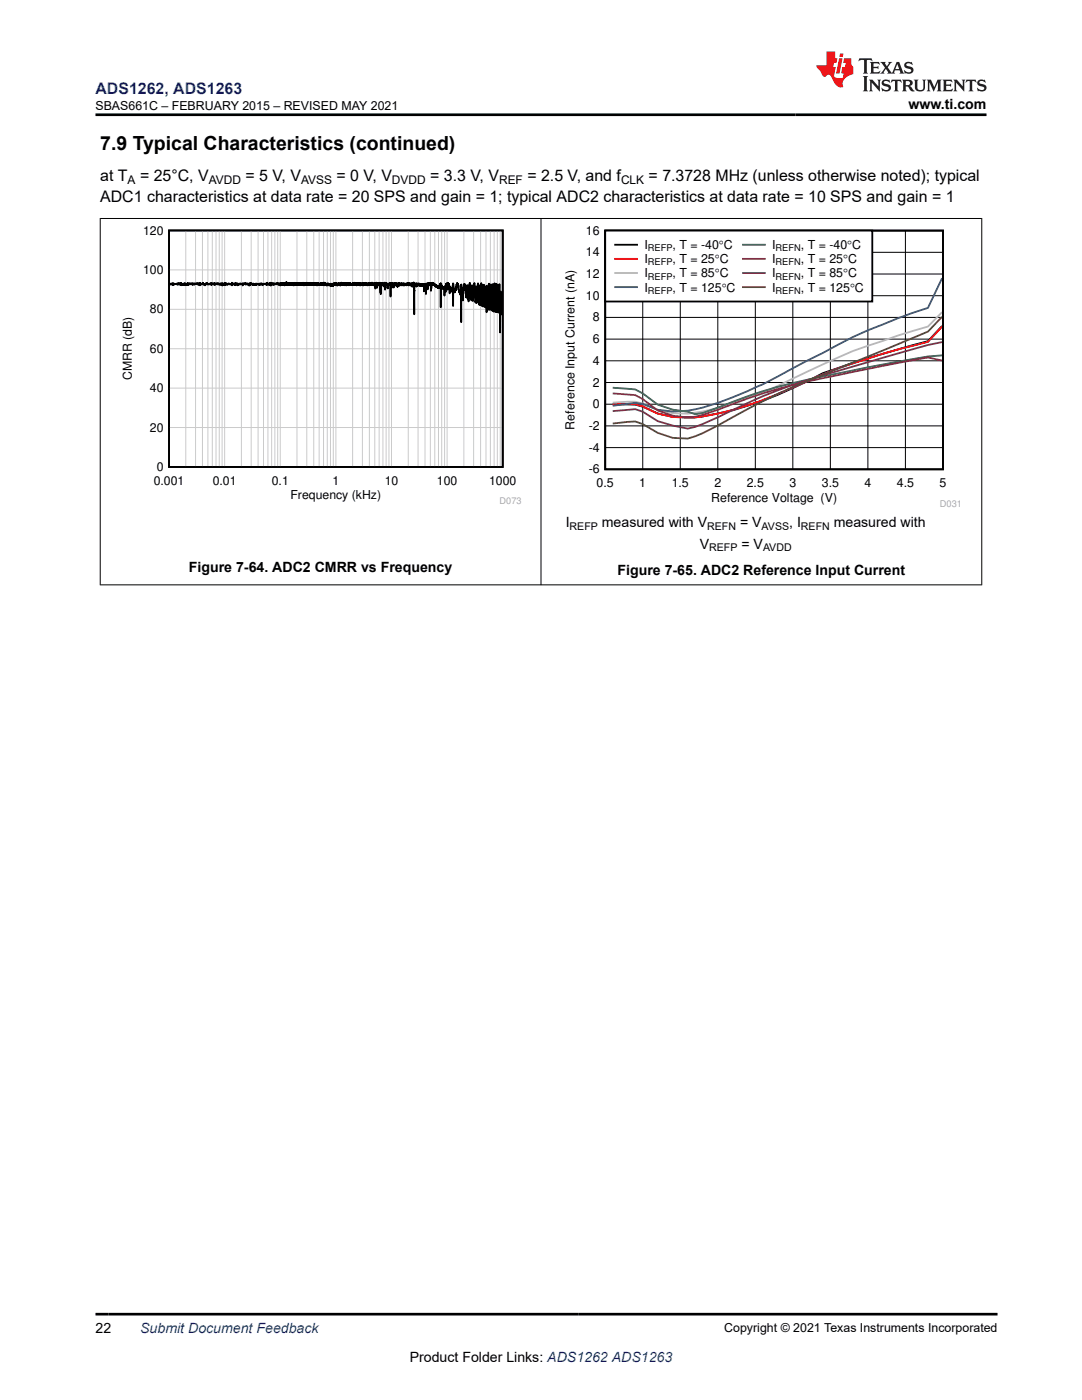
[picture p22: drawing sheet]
<svg xmlns="http://www.w3.org/2000/svg" width="216mm" height="279mm" viewBox="0 0 216 279" stroke-linecap="round" stroke-linejoin="round" font-family="sans-serif">
<defs><g id="words">
<text font-size="3.9" x="20" y="29.9">7.9 Typical Characteristics (continued)</text>
<text font-size="3.2" fill="#00f" x="19" y="18.7">ADS1262, ADS1263</text>
<g font-size="3.2">
<text x="20" y="36.1">at T</text>
<text x="20" y="40.3">ADC1 characteristics at data rate = 20 SPS and gain = 1; typical ADC2 characteristics at data rate = 10 SPS and gain = 1</text>
<text x="27.9" y="36.1">= 25°C, V</text>
<text x="49" y="36.1">= 5 V, V</text>
<text x="67.1" y="36.1">= 0 V, V</text>
<text x="85.8" y="36.1">= 3.3 V, V</text>
<text x="105.2" y="36.1">= 2.5 V, and f</text>
<text x="129.4" y="36.1">= 7.3728 MHz (unless otherwise noted); typical</text>
</g>
<g font-size="2.8">
<text x="181.3" y="21.8">www.ti.com</text>
<text x="112.9" y="105.3">I</text>
<text x="120.1" y="105.3">measured with V</text>
<text x="147.7" y="105.3">= V</text>
<text x="157.5" y="105.3">, I</text>
<text x="166.4" y="105.3">measured with</text>
<text x="139.6" y="109.5">V</text>
<text x="147.9" y="109.5">= V</text>
<text x="37.7" y="114.2">Figure 7-64. ADC2 CMRR vs Frequency</text>
<text x="123.2" y="114.7">Figure 7-65. ADC2 Reference Input Current</text>
<text x="19" y="266.1">22</text>
<text x="81.8" y="271.7">Product Folder Links: ADS1262 ADS1263</text>
</g>
<text font-size="2.8" fill="#00f" x="28" y="266.1">Submit Document Feedback</text>
<g font-size="2.5">
<text x="19.1" y="21.9">SBAS661C – FEBRUARY 2015 – REVISED MAY 2021</text>
<text x="116.9" y="46.8">16</text>
<text x="116.9" y="51.2">14</text>
<text x="128.6" y="49.7">I</text>
<text x="128.6" y="52.5">I</text>
<text x="134.2" y="49.7">, T = -40</text>
<text x="134.2" y="52.5">, T = 25q</text>
<text x="143.4" y="49.7">qC</text>
<text x="143.6" y="52.5">C</text>
<text x="154.1" y="49.7">I</text>
<text x="154.1" y="52.5">I</text>
<text x="159.8" y="49.7">, T = -40qC</text>
<text x="159.8" y="52.5">, T = 25qC</text>
<text x="116.9" y="59.8">10</text>
<text x="116.9" y="55.5">12</text>
<text x="128.6" y="55.4">I</text>
<text x="128.6" y="58.2">I</text>
<text x="134.2" y="55.4">, T = 85q</text>
<text x="134.2" y="58.2">, T = 125qC</text>
<text x="143.6" y="55.4">C</text>
<text x="154.1" y="55.4">I</text>
<text x="154.1" y="58.2">I</text>
<text x="159.8" y="55.4">, T = 85qC</text>
<text x="159.8" y="58.2">, T = 125qC</text>
<text x="118.3" y="64.2">8</text>
<text x="118.3" y="68.5">6</text>
<text x="118.3" y="77.1">2</text>
<text x="118.3" y="72.8">4</text>
<text x="118.3" y="81.5">0</text>
<text x="114.6" y="85.8" transform="rotate(-90 114.6 85.8)">Reference Input Current (nA)</text>
<text x="117.5" y="85.8">-2</text>
<text x="117.5" y="90.1">-4</text>
<text x="117.5" y="94.5">-6</text>
<text x="119" y="97.3">0.5</text>
<text x="127.6" y="97.3">1</text>
<text x="134" y="97.3">1.5</text>
<text x="141.9" y="100.1">Reference Voltage (V)</text>
<text x="142.5" y="97.3">2</text>
<text x="149" y="97.3">2.5</text>
<text x="157.5" y="97.3">3</text>
<text x="164" y="97.3">3.5</text>
<text x="172.5" y="97.3">4</text>
<text x="179" y="97.3">4.5</text>
<text x="187.5" y="97.3">5</text>
<text x="144.5" y="265.8">Copyright © 2021 Texas Instruments Incorporated</text>
</g>
<g font-size="2.4">
<text x="25.5" y="36.7">A</text>
<text x="41.7" y="36.7">AVDD</text>
<text x="60.1" y="36.7">AVSS</text>
<text x="78.2" y="36.7">DVDD</text>
<text x="99.6" y="36.7">REF</text>
<text x="123.9" y="36.7">CLK</text>
<text x="28.6" y="46.8">120</text>
<text x="28.6" y="54.7">100</text>
<text x="29.9" y="62.5">80</text>
<text x="29.9" y="70.4">60</text>
<text x="26.3" y="75.9" transform="rotate(-90 26.3 75.9)">CMRR (dB)</text>
<text x="29.9" y="78.3">40</text>
<text x="29.9" y="86.1">20</text>
<text x="31.3" y="94">0</text>
<text x="30.7" y="96.8">0.001</text>
<text x="42.4" y="96.8">0.01</text>
<text x="54.2" y="96.8">0.1</text>
<text x="58" y="99.6">Frequency (kHz)</text>
<text x="66.3" y="96.8">1</text>
<text x="76.8" y="96.8">10</text>
<text x="87.2" y="96.8">100</text>
<text x="97.6" y="96.8">1000</text>
</g>
<g font-size="2.1">
<text x="113.7" y="105.8">REFP</text>
<text x="141.1" y="105.8">REFN</text>
<text x="152" y="105.8">AVSS</text>
<text x="159.8" y="105.8">REFN</text>
<text x="141.5" y="110.1">REFP</text>
<text x="152.3" y="110.1">AVDD</text>
</g>
<g font-size="1.8">
<text x="129.3" y="50.1">REFP</text>
<text x="129.3" y="53">REFP</text>
<text x="154.8" y="50.1">REFN</text>
<text x="154.8" y="53">REFN</text>
<text x="129.3" y="55.8">REFP</text>
<text x="129.3" y="58.6">REFP</text>
<text x="154.8" y="55.8">REFN</text>
<text x="154.8" y="58.6">REFN</text>
</g>
<g font-size="1.8" fill="#a8a8a8">
<text x="99.7" y="100.7">D073</text>
<text x="187.5" y="101.2">D031</text>
</g>
</g></defs>
<path d="M33.7 46h66.6v47.2h-66.6zM33.9 56.7l.2-.1v.2l.3-.2v.3l.1-.4v.4l.1-.4 .1 .3 .1-.2 .4 .1 .2-.1v.2l.1-.2v.2l.2-.3v.3l.2-.2 .1 .3 .1-.5 .1 .5 .3-.3v.3l.1-.3v.2l.3-.3v.4l.1-.3v.3l.3-.3v.2l.1-.3v.3l.1-.3v.4l.4-.4 .2 .1v.2l.2-.3 .1 .4 .1-.3v.1l.2-.1 .1 .1v.1l.1-.3v.2h.2l.1-.2 .1 .2 .3-.2v.3l.2-.2v.2l.1-.4v.5l.1-.4v.2l.2 .1 .3-.4 .1 .4 .3-.1v.3l.2-.5v.2l.3-.2v.2h.2l.1 .1 .2-.2 .1 .1 .1-.2v.3l.1-.2v.2l.2-.3v.2l.1-.1 .1 .1 .1-.2v.3l.1-.3 .1 .4 .1-.3 .3 .1 .1-.2v.3l.2-.3 .1 .3 .1-.2 .1 .2 .1-.3v.3l.3-.3v.3l.1-.3v.5l.1-.4 .2 .1v.2l.1-.2v.1v-.3l.1 .4 .1-.4v.2l.2-.2 .1 .3 .3-.2v.1l.2-.1 .1 .2 .3-.1v.1l.1-.4v.5l.1-.4v.3l.1-.2 .1 .2 .1-.2v.2l.1-.2v.2l.2-.2v.3l.1-.5v.3h.2v.1l.1-.3v.4l.1-.2v.2l.2-.3v.1l.2-.1v.2l.1-.2 .1 .1 .3-.1v.4l.1-.5v.3l.4-.3v.2l.1-.3v.4l.2-.1 .1-.2 .1 .3v-.1l.1 .1 .1-.1v.2l.2-.4v.5l.3-.5v.2l.2-.1v.2l.1-.2v.3l.1-.3 .2 .3 .1-.2v.1l.1-.1 .1 .2 .1-.3v.3l.2-.3v.1l.3-.1 .1 .3 .2-.3v.3l.2-.3v.1l.2-.1v.3l.1-.3v.2l.2-.2v.2l.1-.2 .3 .1 .1-.2v.3l.1-.3v.3l.1-.4 .2 .5 .3-.3v.2l.1-.3v.4l.1-.5v.6l.1-.5v.2l.1-.2v.3l.3-.3v.3l.2-.2v.2l.1-.2 .1 .2 .4-.3v.3l.2-.3 .1 .3 .2-.3 .1 .3v-.2v.4l.2-.5v.4l.1-.4 .1 .3 .2-.3 .1 .3v-.3v.4l.1-.3 .1 .4v-.4l.2 .3v-.4v.3v-.2l.1 .2v-.5v.4l.1-.2v.4l.1-.3v.3l.1-.4 .1 .4 .1-.4 .1 .4v-.4v.3l.1-.3v.3v-.3v.4l.1-.4v.4l.2-.4v.3v-.3v.4l.1-.4 .1 .4v-.4v.4v-.4v.4v-.4l.2 .4 .1-.4v.5v-.5v.3l.1-.3v.3l.2-.4 .1 .5v-.4v.3l.2-.3v.4l.1-.3v.3l.1-.4 .1 .3 .1-.3v.3l.1-.3 .1 .4v-.4v.3l.1-.3v.2l.1-.3v.5l.2-.4v.4l.1-.4v.3l.1-.3 .1 .3v-.4l.1 .5 .1-.4v.5v-.5v.3v-.2l.1 .2 .1-.3 .1 .4v-.4l.1 .3 .1-.4v.5v-.4v.4l.1-.4v.3l.1-.3v.2l.1-.2v.2v-.2l.1 .3v-.3l.1 .3 .1-.3 .1 .4 .1-.5v.4v-.3l.1 .3v-.3l.1 .4 .1-.4 .2 .4 .1-.4v.3l.1-.3 .1 .4v-.3l.1 .2v-.2l.1 .2v-.2v.2l.1-.2v.2l.1-.3 .1 .5v-.5l.1 .3v-.3l.1 .3 .1-.3v.3l.1-.2 .1 .2v-.2l.1 .3 .1-.3v.2v-.3v.4l.1-.4 .1 .4v-.3l.1 .2v-.2l.1 .2 .1-.2v.3l.1-.5 .1 .6 .1-.6v.4l.1-.2 .1 .2 .1-.2v.3l.1-.3v.3l.1-.2v.2l.1-.3 .1 .3v-.3l.1 .3 .1-.2v.3l.1-.3 .1 .3v-.3l.1 .3v-.4v.4l.1-.3 .1 .4v-.4v.4l.1-.4v.3v-.3v.3l.1-.3v.3l.1-.3v.4v-.5v.4l.2-.5v.3l.1-.2v.3l.1-.4 .1 .4v-.3v.3v-.4v.4v-.3l.1 .2v-.3v.3l.1-.2 .1 .4v-.4v.4l.2-.5 .1 .4v-.3v.3v-.3l.1 .1 .1-.1v.2l.1-.2v.4l.2-.6v.4v-.4l.1 .5 .2-.4v.4l.2-.4v.4l.1-.4v.4l.2-.4v.4v-.4v.3l.1-.3 .1 .3v-.2v.4v-.4l.1 .2 .1-.2v.2l.1-.3v.3v-.3l.1 .4 .1-.4v.4l.1-.4v.4l.1-.4 .1 .4v-.3l.1 .2 .1-.2 .1 .1v.2l.1-.4 .1 .4 .1-.4v.3l.1-.3v.3l.1-.2v.3v-.5v.3l.1-.1v.2l.1-.3 .1 .3v-.3l.1 .4 .1-.4v.5v-.4l.1 .2 .1-.3v.4l.1-.3v.2l.1-.2v.3v-.4l.1 .4 .1-.4 .1 .5v-.5v.4l.1-.4 .1 .3v-.2v.3l.2-.3v.3l.1-.4v.4l.1-.3v.4v-.4l.1 .1v-.2v.4l.1-.4 .1 .3v-.3v.4v-.3l.1 .2v-.4l.1 .5 .1-.3v.3v-.3l.1 .2 .1-.2 .1 .4v-.5v.3l.2-.2v.2v-.3v.4v-.3l.1 .3 .1-.3v.3l.1-.4 .1 .4 .1-.4 .1 .2v-.3l.1 .5v-.4v.4l.1-.4 .2 .5v-.4l.1 .2 .1-.3v.3v-.3l.1 1.1v-1.1l.1 .3 .1-.4v.4l.1-.4v1l.1-.9 .1 .5 .1-.5v.5l.1-.5v.3l.1-.3 .1 .2v-.2v.3v-.3v.3v-.4l.2 2.3 .1-2.2 .1 .4v-.4v.3l.1-.2v.4l.1-.5 .1 .5 .1-.3v.5v-.7l.2 .5v-.6v1.4l.2-1.3 .1 .5v-.5v.4v-.4l.1 .4 .1-.3 .1 1v-.9l.1 .2 .1-.3v.3l.2-.4v.4v-.3l.1 2.6 .1-2.8v.6l.1-.4v.5v-.5l.1 .8 .1-1v.5l.1-.3 .1 .3v-.4l.1 .9v-.9l.1 .5 .1-.5v.5l.1-.5v.3v-.2l.1 .3v-.3v.4l.1-.5 .2 .8 .2-.9 .1 .5 .1-.3v.4v-.4l.1 .4v-.4l.1 .3 .1-.3v.3l.2-.4v.4l.1-.3 .1 .3 .1-.2v.3l.1-.5v.5l.1-.3 .1 .2v-.2v.2v-.2v.1l.2-.2v.2v-.2v.2l.1-.2v.4l.2-.4v.2v-.2l.1 .3v-.4v.4l.1-.4v.4l.1-.3v.4v-.4v.3l.1-.4 .1 .4 .1-.3 .1 .3v-.3v.5l.1-.6v.3l.1-.1v.5l.1-.6v.6l.1-.7 .1 .4v-.5l.2 6.3v-6.2l.2 .5v-.3l.1 .1 .1-.2v.6v-.6v.2l.1-.2 .1 .1v.3v-.2v.2l.1-.4v.5l.2-.5v.3l.1-.2v.2v-.3v.4v-.4l.1 .5 .1-.4 .1 .3v-.3v.3l.1-.2 .1 .3 .1-.4v.3l.1-.3 .1 .3 .1-.3v1.4l.1-1.4v.4v-.4l.1 .3v-.3l.1 .2 .1-.2v2l.1-2.1 .1 .3v-.3l.1 .3v-.3v1.1l.1-1.1v.4l.1-.5 .1 .3 .1-.2v.2l.2-.3v.6l.1-.5v1.5l.1-1.6v.5v-.5l.1 .3 .1-.4v.5l.1-.4v.3l.1-.3v.4v-.2l.1 .2 .1-.3v.4l.1-.3 .1 .4v-.3l.1 .3v-.2v.4l.2-.3 .1 .4v-.3l.1 .3v-.2l.1 .3 .1-.4v.3l.2-.7 .1 .4v-.5v4.7l.1-4.7v.3l.1-.3v.5v-.2l.3 .8 .1-.4 .1 .3 .1-.2v1.6v-1.7v-.1v.4l.1-.5 .1 .8v-.8v1.2v-1.3v.6l.2-1.1v.4l.2-.3v1.2l.1-1.2v-.1v.3l.1-.3v.4l.1-.2 .1 1.8v-1.2l.2 .4v-.3l.2 .8 .3-1.6v4.5v-4.5l.3 1.8 .4-1.3v.8l.1-1.4 .1 .4v-.3v.3l.1-.2 .4 2.1 .2-1.9v7.4l.1-7.5 .1 2.2 .1-.6 .1 1.6 .2-3.2v.1l.1-.2v.6v-.6l.1 .8v-.5l.3 2.4 .2-2.5 .2 3.3 .2-3.7 .3 3.5 .2-3.1 .2 3.2 .3-3.6 .2 3.9 .1-3.3 .1 3.4 .3-3.9 .2 4.2 .1-3.9 .1 4 .2-4.4 .2 4.6 .1-4.2 .1 4.3 .2-4.4 .2 4.5v-3.7l.1 3.7 .2-4.3v5.3v-5.2l.1 4.3v-.4l.1 .7v-3.4l.1 3.5 .2-5.2 .1 5.2 .1-4.2v4.2l.2-5v3.8l.1 1.2 .1-3.2v3.4l.1-5.3 .2 5.4v-1.6l.1 1.7 .1-5.7 .1 5.6 .1-2.9v3.1l.1-5.7 .1 5.5v-.4v.6l.1-2.8 .1 2.7v-5.4l.2 5.6 .2-5.7 .1 9.6 .1-8.1 .1 4.6 .1-2.5v2.3v-1.8" fill="none" stroke="#000" stroke-width=".36"/>
<g fill="none" stroke="#cbcbcb" stroke-width=".2">
<path d="M33.7 53.9h66.6M37.1 46v47.2M39 46v47.2M40.4 46v47.2M41.5 46v47.2M42.4 46v47.2M43.1 46v47.2M43.7 46v47.2M44.3 46v47.2M44.8 46v47.2M48.2 46v47.2M50.1 46v47.2"/>
<path d="M51.5 46v47.2M52.6 46v47.2M53.5 46v47.2M54.2 46v47.2M54.8 46v47.2M55.4 46v47.2M55.9 46v47.2M59.3 46v47.2M61.2 46v47.2M62.6 46v47.2M63.7 46v47.2M64.6 46v47.2"/>
<path d="M65.3 46v47.2M65.9 46v47.2M66.5 46v47.2M67 46v47.2M70.4 46v47.2M72.3 46v47.2M73.7 46v47.2M74.8 46v47.2M75.7 46v47.2M76.4 46v47.2M77 46v47.2M77.6 46v47.2"/>
<path d="M78.1 46v47.2M81.5 46v47.2M83.4 46v47.2M84.8 46v47.2M85.9 46v47.2M86.8 46v47.2M87.5 46v47.2M88.1 46v47.2M88.7 46v47.2M89.2 46v47.2M92.6 46v47.2M94.5 46v47.2"/>
<path d="M95.9 46v47.2M97 46v47.2M97.9 46v47.2M98.6 46v47.2M99.2 46v47.2M99.8 46v47.2M33.7 77.5h66.6M33.7 69.6h66.6M33.7 61.7h66.6M33.7 85.3h66.6"/>
</g>
<path d="M112.3 45h79.3v56.2h-79.3z" fill-rule="evenodd" fill="#fff"/>
<path d="M120.8 46h67.4v47.7h-67.4zM188 65.1l-2.8 3-12 3.4-9 3a73.3 73.3 0 0 1-24 8.6 22.8 22.8 0 0 1-9-.6l-2.9-1.3-1.6-.4-4.4-.1" fill="none" stroke="#000" stroke-width=".36"/>
<g fill="none" stroke="#000" stroke-width=".2">
<path d="M120.8 59h67.4M120.8 54.7h67.4M120.8 50.4h67.4M128.3 46v47.7M135.7 46v47.7M143.2 46v47.7M150.7 46v47.7M158.2 46v47.7M165.7 46v47.7M173.2 46v47.7M180.7 46v47.7M120.8 76.3h67.4"/>
<path d="M120.8 72h67.4M120.8 67.7h67.4M120.8 63.3h67.4M120.8 89.3h67.4M120.8 85h67.4M120.8 80.7h67.4"/>
</g>
<path d="M188 65.2l-2.8 3a146.6 146.6 0 0 0-15 4.3 92.9 92.9 0 0 0-12 4.8 67.3 67.3 0 0 1-19.5 6 16.7 16.7 0 0 1-10.4-2.2l-1.6-.4h-4.4" fill="none" stroke="#f00" stroke-width=".36"/>
<path d="M188 62.3l-2.8 2.9a141.2 141.2 0 0 0-27 10.4 75.1 75.1 0 0 1-18 6.5 16.8 16.8 0 0 1-11.9-1.6l-1.6-.3-4.4 .2" fill="none" stroke="#b8b8b8" stroke-width=".36"/>
<path d="M188 55.5l-2.8 5.9a133.9 133.9 0 0 0-18 7.4l-9 4.7a79.2 79.2 0 0 1-19.5 8.2 15.6 15.6 0 0 1-10.4-1.1l-1.6-.2-4.4 .6" fill="none" stroke="#295c75" stroke-width=".36"/>
<path d="M188 70.9a110.7 110.7 0 0 0-11.8 1.8 279.9 279.9 0 0 0-24 5.4l-12 4.3-1.5 .3-1.5-.5-3-.4-3-1-2.9-2.3-1.6-.8-4.4-.3" fill="none" stroke="#286b48" stroke-width=".36"/>
<path d="M188 72l-2.8-.7-6 1.1a471.1 471.1 0 0 0-24 5.2l-6 1.9a85.1 85.1 0 0 1-10.5 3.7 12.4 12.4 0 0 1-10.4-3.6l-1.6-.7-4.4-.4" fill="none" stroke="#9d3939" stroke-width=".36"/>
<path d="M188 68.3l-2.8 .5-6 1.7a449.4 449.4 0 0 0-24 7.4l-3 1.2-6 2.7a35.7 35.7 0 0 1-9 3.7l-3-.6-3-.9-2.9-1.8-1.6-.5-4.4 .3" fill="none" stroke="#68275f" stroke-width=".36"/>
<path d="M188 63.2l-2.8 3-9 3.7a351.4 351.4 0 0 0-24 10.2l-3 1.5a101.3 101.3 0 0 1-10.5 5.5l-1.5 .4-3-.1-3-1-2.9-1.8-1.6-.5-4.4 .4" fill="none" stroke="#6b5028" stroke-width=".36"/>
<path d="M120.8 46h53.3v14.2h-53.3z" fill-rule="evenodd" fill="#fff"/>
<path d="M120.8 46h53.3v14.2h-53.3zM122.8 48.8h4.3" fill="none" stroke="#000" stroke-width=".36"/>
<path d="M122.8 51.7h4.3" fill="none" stroke="#f00" stroke-width=".36"/>
<path d="M122.8 54.5h4.3" fill="none" stroke="#b8b8b8" stroke-width=".36"/>
<path d="M122.8 57.3h4.3" fill="none" stroke="#295c75" stroke-width=".36"/>
<path d="M148.3 48.8h4.3" fill="none" stroke="#286b48" stroke-width=".36"/>
<path d="M148.3 51.7h4.3" fill="none" stroke="#9d3939" stroke-width=".36"/>
<path d="M148.3 54.5h4.3" fill="none" stroke="#68275f" stroke-width=".36"/>
<path d="M148.3 57.3h4.3" fill="none" stroke="#6b5028" stroke-width=".36"/>
<path d="M19.9 43.6h176.1M20 43.5v73.3M107.9 43.5v73.3M195.9 43.5v73.3M19.9 116.7h176.1" fill="none" stroke="#000" stroke-width=".2"/>
<path d="M171.5 11.6l-.2 .6 .5-.2h.6v.1v2.2l-.2 .4h1l-.2-.4v-2.2v-.1h.5l.6 .2-.2-.6zM173.6 12.4l.2 .3v1.6l-.2 .4h1.9l.1-.6a1.08 1.08 0 0 1-1.3 .2v-.7h.6l.4 .2v-.7l-.4 .2h-.6v-.5l.2-.2a1 1 0 0 1 1 .3l-.1-.5zM175.7 12.4l.9 1.1-1 1.2h.9l-.2-.2 .5-.8 .4 .8-.2 .2h1.6l-.2-.2 .2-.5h.9l.1 .5-.1 .2h.9l-.2-.4-.8-1.9h-.5l-.9 2.1-.9-1.1 .9-1h-.8l.2 .2-.4 .6-.4-.6 .2-.2zM179 12.8l.4 1h-.7zM180.7 12.5a.65 .65 0 0 0-.2 .7 .65 .65 0 0 0 .6 .5l.6 .1 .1 .3a.79 .79 0 0 1-.7 .4 .79 .79 0 0 1-.7-.5l.1 .7 .2-.1a.93 .93 0 0 0 1.1 0 .93 .93 0 0 0 .4-.9 1.46 1.46 0 0 0-1.2-.6l-.1-.3a1.09 1.09 0 0 1 1.2 .2l-.2-.6-.1 .1-.5-.2zM172.2 15.2l.2 .4v2.2l-.2 .4h1l-.2-.4v-2.2l.2-.4zM173.4 15.9l.2 .4v1.5l-.2 .4h.8l-.3-.4 .1-1.3 1.6 1.8v-2l.2-.4h-.7l.1 .2 .1 1.1-1.2-1.3zM176.2 16a.65 .65 0 0 0-.2 .8 .65 .65 0 0 0 .6 .4l.6 .2 .1 .2a.79 .79 0 0 1-.7 .4 .79 .79 0 0 1-.7-.5l.1 .7 .2-.1a.93 .93 0 0 0 1.1 .1 .93 .93 0 0 0 .4-1 1.46 1.46 0 0 0-1.2-.5l-.1-.4a1.09 1.09 0 0 1 1.2 .2l-.1-.6-.2 .1-.5-.1zM177.9 15.9l-.1 .6a.63 .63 0 0 1 .8-.3v1.6l-.3 .4h1l-.2-.4v-1.6a.66 .66 0 0 1 .8 .3l-.1-.6zM180 15.9l.2 .4v1.5l-.2 .4h1l-.2-.2-.1-.7h.5l.1 .2a.79 .79 0 0 0 1.2 .6l-1-.9a.61 .61 0 0 0 .6-.6 .61 .61 0 0 0-.5-.7zM180.8 16.2h.1a.47 .47 0 0 1 .5 .1 .47 .47 0 0 1 .1 .5l-.1 .1-.7 .1zM182.3 15.9l.2 .2a2.27 2.27 0 0 0 .4 2 1.04 1.04 0 0 0 1.7-.7v-1.3l.2-.2h-.8l.2 .4v1.1a.6 .6 0 0 1-.6 .6 .6 .6 0 0 1-.6-.6v-1.1l.3-.4zM184.9 15.9l.2 .4v1.5l-.2 .4h.8l-.3-.4v-1.4l.9 1.9 .9-1.9v1.4l-.3 .4h1l-.2-.4v-1.5l.2-.4h-.8l-.7 1.5-.6-1.5zM188.1 15.9l.2 .4v1.5l-.2 .4h1.9l.1-.6a1.09 1.09 0 0 1-1.3 .2v-.7h.6l.4 .2v-.6l-.4 .2h-.6v-.6l.2-.1a1.01 1.01 0 0 1 1 .3l-.1-.6zM190.2 15.9l.3 .4v1.5l-.3 .4h.8l-.2-.4v-1.3l1.6 1.8v-2l.2-.4h-.7l.2 .2v1.1l-1.2-1.3zM192.8 15.9l-.1 .6a.63 .63 0 0 1 .8-.3v1.6l-.3 .4h1l-.2-.4v-1.6a.66 .66 0 0 1 .8 .3l-.1-.6zM195.2 16a.65 .65 0 0 0-.2 .8 .65 .65 0 0 0 .6 .4l.6 .2 .2 .2a.79 .79 0 0 1-.7 .4 .79 .79 0 0 1-.7-.5l.1 .7 .2-.1a.93 .93 0 0 0 1 .1 .93 .93 0 0 0 .5-1 1.46 1.46 0 0 0-1.3-.5v-.4a1.09 1.09 0 0 1 1.2 .2l-.2-.6-.2 .1-.5-.1z" fill="#231f20"/>
<path d="M164.9 10.3v2.7h-2l.1 .4 .8 1a.95 .95 0 0 0 1 .9 .59 .59 0 0 1 .5-.4 .59 .59 0 0 1 .5 .3l.4 .8a1.59 1.59 0 0 0 2.1 1.4 1.61 1.61 0 0 1 1-2.3l1-.3-.1-1.5a1.59 1.59 0 0 1-.3-1.7h-1.5l-.2 .9h.6l-.2 .9h-.5l-.2 .9v.3l.4 .1-.1 .9h-.7a.73 .73 0 0 1-1-.7l.3-1.5h-.5l.1-.9h.5l.2-.9h-.5v-1.3zM167.4 11.6l-.6 3.1h.7l.6-3.1zM167.6 10.7l-.1 .6h.7l.1-.6z" fill="#ed1c24"/>
<path d="M19 22.9h177.8M19 262.3h180" fill="none" stroke="#000" stroke-width=".53"/>
<use href="#words"/>
</svg>
